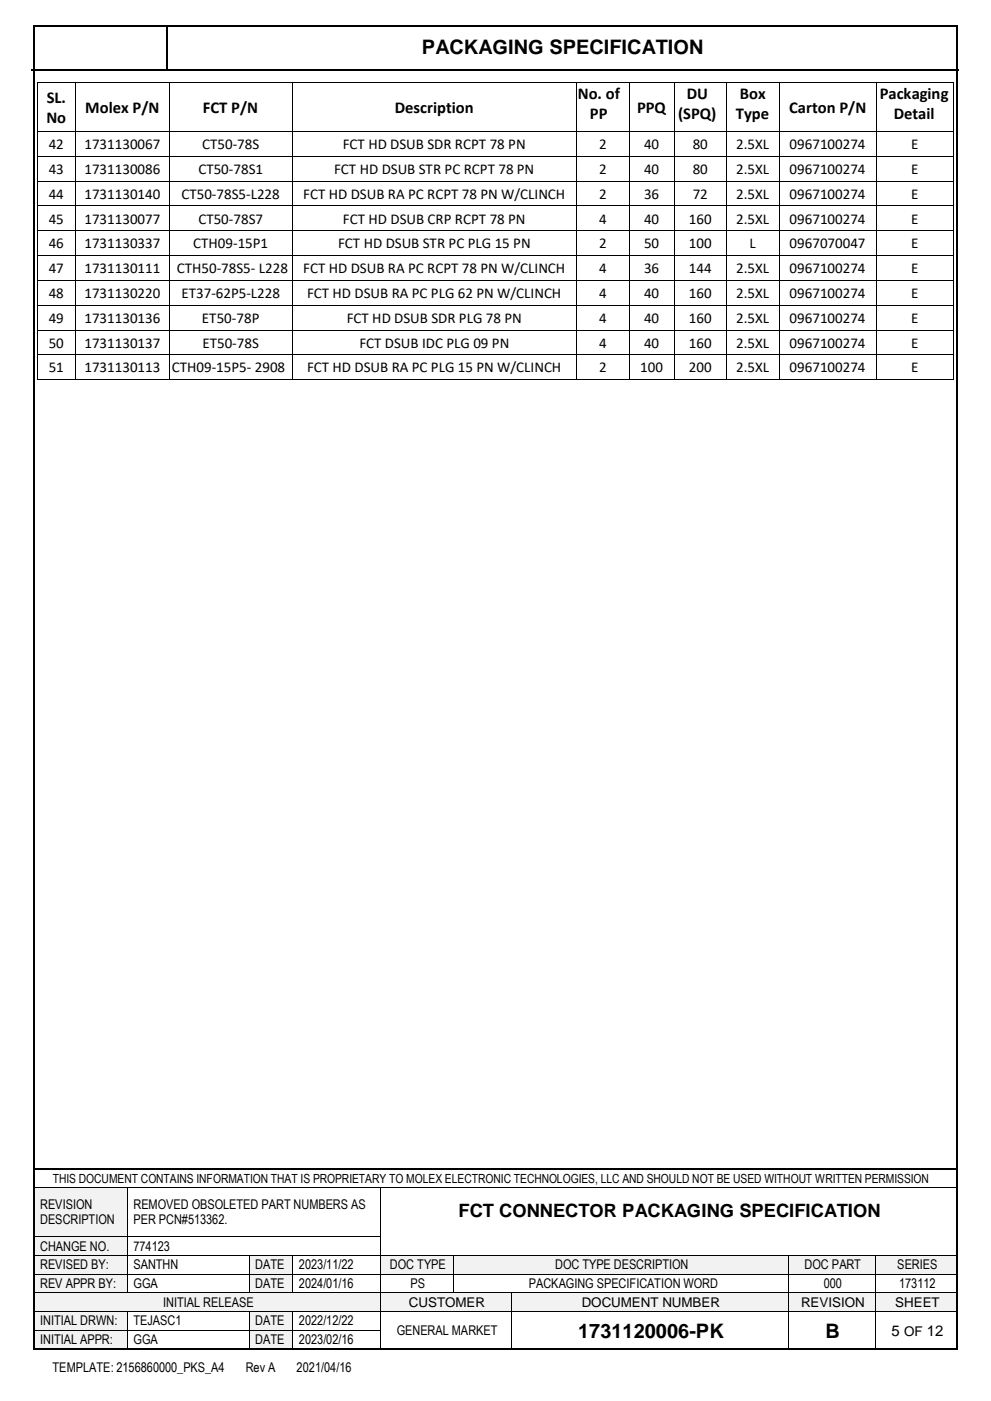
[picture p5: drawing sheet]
<svg xmlns="http://www.w3.org/2000/svg" width="210mm" height="297mm" viewBox="0 0 210 297" stroke-linecap="round" stroke-linejoin="round" font-family="sans-serif">
<defs><g id="words">
<g font-size="4.2">
<text x="89.4" y="11.5">PACKAGING SPECIFICATION</text>
<text x="122.5" y="283.5">1731120006-PK</text>
<text x="175" y="283.5">B</text>
</g>
<text font-size="3.9" x="97.2" y="258">FCT CONNECTOR PACKAGING SPECIFICATION</text>
<g font-size="3.5">
<text x="9.9" y="21.8">SL.</text>
<text x="18.1" y="24">Molex P/N</text>
<text x="43" y="24">FCT P/N</text>
<text x="83.7" y="24">Description</text>
<text x="122.5" y="21">No. of</text>
<text x="135" y="24">PPQ</text>
<text x="145.6" y="21">DU</text>
<text x="156.8" y="21">Box</text>
<text x="167.3" y="24">Carton P/N</text>
<text x="186.5" y="21">Packaging</text>
<text x="9.8" y="26.1">No</text>
<text x="125" y="25.3">PP</text>
<text x="143.7" y="25.3">(SPQ)</text>
<text x="156" y="25.3">Type</text>
<text x="189.4" y="25.3">Detail</text>
</g>
<g font-size="3.2">
<text x="10.3" y="31.6">42</text>
<text x="17.9" y="31.6">1731130067</text>
<text x="42.8" y="31.6">CT50-78S</text>
<text x="72.7" y="31.6">FCT HD DSUB SDR RCPT 78 PN</text>
<text x="127" y="31.6">2</text>
<text x="136.5" y="31.6">40</text>
<text x="146.8" y="31.6">80</text>
<text x="156" y="31.6">2.5XL</text>
<text x="167.4" y="31.6">0967100274</text>
<text x="193.1" y="31.6">E</text>
<text x="10.3" y="36.9">43</text>
<text x="17.9" y="36.9">1731130086</text>
<text x="42" y="36.9">CT50-78S1</text>
<text x="70.8" y="36.9">FCT HD DSUB STR PC RCPT 78 PN</text>
<text x="127" y="36.9">2</text>
<text x="136.5" y="36.9">40</text>
<text x="146.8" y="36.9">80</text>
<text x="156" y="36.9">2.5XL</text>
<text x="167.4" y="36.9">0967100274</text>
<text x="193.1" y="36.9">E</text>
<text x="10.3" y="42.1">44</text>
<text x="10.3" y="47.4">45</text>
<text x="17.9" y="42.1">1731130140</text>
<text x="17.9" y="47.4">1731130077</text>
<text x="38.4" y="42.1">CT50-78S5-L228</text>
<text x="42" y="47.4">CT50-78S7</text>
<text x="64.3" y="42.1">FCT HD DSUB RA PC RCPT 78 PN W/CLINCH</text>
<text x="72.7" y="47.4">FCT HD DSUB CRP RCPT 78 PN</text>
<text x="127" y="42.1">2</text>
<text x="127" y="47.4">4</text>
<text x="136.5" y="42.1">36</text>
<text x="136.5" y="47.4">40</text>
<text x="146" y="47.4">160</text>
<text x="146.8" y="42.1">72</text>
<text x="156" y="42.1">2.5XL</text>
<text x="156" y="47.4">2.5XL</text>
<text x="167.4" y="42.1">0967100274</text>
<text x="167.4" y="47.4">0967100274</text>
<text x="193.1" y="42.1">E</text>
<text x="193.1" y="47.4">E</text>
<text x="10.3" y="52.6">46</text>
<text x="17.9" y="52.6">1731130337</text>
<text x="40.9" y="52.6">CTH09-15P1</text>
<text x="71.7" y="52.6">FCT HD DSUB STR PC PLG 15 PN</text>
<text x="127" y="52.6">2</text>
<text x="136.5" y="52.6">50</text>
<text x="146" y="52.6">100</text>
<text x="158.9" y="52.6">L</text>
<text x="167.4" y="52.6">0967070047</text>
<text x="193.1" y="52.6">E</text>
<text x="10.3" y="57.9">47</text>
<text x="17.9" y="57.9">1731130111</text>
<text x="37.5" y="57.9">CTH50-78S5- L228</text>
<text x="64.3" y="57.9">FCT HD DSUB RA PC RCPT 78 PN W/CLINCH</text>
<text x="127" y="57.9">4</text>
<text x="136.5" y="57.9">36</text>
<text x="146" y="57.9">144</text>
<text x="156" y="57.9">2.5XL</text>
<text x="167.4" y="57.9">0967100274</text>
<text x="193.1" y="57.9">E</text>
<text x="10.3" y="63.2">48</text>
<text x="17.9" y="63.2">1731130220</text>
<text x="38.4" y="63.2">ET37-62P5-L228</text>
<text x="65.1" y="63.2">FCT HD DSUB RA PC PLG 62 PN W/CLINCH</text>
<text x="127" y="63.2">4</text>
<text x="136.5" y="63.2">40</text>
<text x="146" y="63.2">160</text>
<text x="156" y="63.2">2.5XL</text>
<text x="167.4" y="63.2">0967100274</text>
<text x="193.1" y="63.2">E</text>
<text x="10.3" y="68.4">49</text>
<text x="17.9" y="68.4">1731130136</text>
<text x="42.8" y="68.4">ET50-78P</text>
<text x="73.5" y="68.4">FCT HD DSUB SDR PLG 78 PN</text>
<text x="127" y="68.4">4</text>
<text x="136.5" y="68.4">40</text>
<text x="146" y="68.4">160</text>
<text x="156" y="68.4">2.5XL</text>
<text x="167.4" y="68.4">0967100274</text>
<text x="193.1" y="68.4">E</text>
<text x="10.3" y="73.7">50</text>
<text x="17.9" y="73.7">1731130137</text>
<text x="42.9" y="73.7">ET50-78S</text>
<text x="76.2" y="73.7">FCT DSUB IDC PLG 09 PN</text>
<text x="127" y="73.7">4</text>
<text x="136.5" y="73.7">40</text>
<text x="146" y="73.7">160</text>
<text x="156" y="73.7">2.5XL</text>
<text x="167.4" y="73.7">0967100274</text>
<text x="193.1" y="73.7">E</text>
<text x="10.3" y="78.9">51</text>
<text x="17.9" y="78.9">1731130113</text>
<text x="36.4" y="78.9">CTH09-15P5- 2908</text>
<text x="65.1" y="78.9">FCT HD DSUB RA PC PLG 15 PN W/CLINCH</text>
<text x="127" y="78.9">2</text>
<text x="135.7" y="78.9">100</text>
<text x="146" y="78.9">200</text>
<text x="156" y="78.9">2.5XL</text>
<text x="167.4" y="78.9">0967100274</text>
<text x="193.1" y="78.9">E</text>
<text x="189" y="283.2">5 OF 12</text>
</g>
<g font-size="2.8">
<text x="8.5" y="256.2">REVISION</text>
<text x="28.3" y="256.2">REMOVED OBSOLETED PART NUMBERS AS</text>
<text x="8.5" y="259.5">DESCRIPTION</text>
<text x="28.3" y="259.5">PER PCN#513362.</text>
<text x="8.5" y="265.1">CHANGE NO.</text>
<text x="8.5" y="269">REVISED BY:</text>
<text x="28.3" y="265.1">774123</text>
<text x="28.3" y="269">SANTHN</text>
<text x="54.1" y="269">DATE</text>
<text x="63.3" y="269">2023/11/22</text>
<text x="82.7" y="269">DOC TYPE</text>
<text x="117.7" y="269">DOC TYPE DESCRIPTION</text>
<text x="170.6" y="269">DOC PART</text>
<text x="190.2" y="269">SERIES</text>
<text x="8.5" y="273">REV APPR BY:</text>
<text x="28.3" y="273">GGA</text>
<text x="54.1" y="273">DATE</text>
<text x="63.3" y="273">2024/01/16</text>
<text x="87" y="273">PS</text>
<text x="112.1" y="273">PACKAGING SPECIFICATION WORD</text>
<text x="174.6" y="273">000</text>
<text x="190.6" y="273">173112</text>
<text x="8.5" y="280.9">INITIAL DRWN:</text>
<text x="28.3" y="280.9">TEJASC1</text>
<text x="34.6" y="276.9">INITIAL RELEASE</text>
<text x="54.1" y="280.9">DATE</text>
<text x="63.3" y="280.9">2022/12/22</text>
<text x="86.7" y="276.9">CUSTOMER</text>
<text x="123.3" y="276.9">DOCUMENT NUMBER</text>
<text x="169.8" y="276.9">REVISION</text>
<text x="189.7" y="276.9">SHEET</text>
<text x="8.5" y="284.9">INITIAL APPR:</text>
<text x="28.3" y="284.9">GGA</text>
<text x="54.1" y="284.9">DATE</text>
<text x="63.3" y="284.9">2023/02/16</text>
<text x="84.1" y="283">GENERAL MARKET</text>
<text x="11.1" y="290.7">TEMPLATE: 2156860000_PKS_A4</text>
<text x="52.1" y="290.7">Rev A</text>
<text x="62.9" y="290.7">2021/04/16</text>
</g>
<text font-size="2.7" x="11.2" y="250.7">THIS DOCUMENT CONTAINS INFORMATION THAT IS PROPRIETARY TO MOLEX ELECTRONIC TECHNOLOGIES, LLC AND SHOULD NOT BE USED WITHOUT WRITTEN PERMISSION</text>
</g></defs>
<g fill="#000">
<path d="M35.2 5.3h.3v.3h-.3z" fill-rule="evenodd"/>
<path d="M35.2 14.6h.3v.4h-.3z" fill-rule="evenodd"/>
</g>
<path d="M6.7 14.8h28.5M35.4 5.6v9M35.5 14.8h167.7M7.2 247.8h195.7" fill="none" stroke="#000" stroke-width=".34"/>
<g fill="#f2f2f2">
<path d="M7.2 251.8h19.7v10.2h-19.7z" fill-rule="evenodd"/>
<path d="M8.5 253.7h17.8v3.2h-17.8z" fill-rule="evenodd"/>
<path d="M8.5 256.9h17.8v3.2h-17.8z" fill-rule="evenodd"/>
</g>
<path d="M7.2 251.6h19.7M27 251.7v10.3M27.1 251.6h53.5M80.7 251.7v10.3M80.7 251.6h122.2" fill="none" stroke="#000" stroke-width=".21"/>
<g fill="#000">
<path d="M26.9 251.5h.2v.2h-.2z" fill-rule="evenodd"/>
<path d="M80.6 251.5h.1v.2h-.1z" fill-rule="evenodd"/>
</g>
<g fill="#f2f2f2">
<path d="M7.2 262.3h19.7v3.7h-19.7z" fill-rule="evenodd"/>
<path d="M8.5 262.5h17.8v3.2h-17.8z" fill-rule="evenodd"/>
</g>
<path d="M7.2 262.1h19.7M27 262.2v3.8M27.1 262.1h53.5M80.7 262.2v3.8" fill="none" stroke="#000" stroke-width=".21"/>
<g fill="#000">
<path d="M26.9 262h.2v.2h-.2z" fill-rule="evenodd"/>
<path d="M80.6 262h.1v.2h-.1z" fill-rule="evenodd"/>
</g>
<g fill="#f2f2f2">
<path d="M7.2 266.2h19.7v3.8h-19.7z" fill-rule="evenodd"/>
<path d="M8.5 266.4h17.8v3.3h-17.8z" fill-rule="evenodd"/>
</g>
<g fill="#fff">
<path d="M27.1 266.2h25.7v3.8h-25.7z" fill-rule="evenodd"/>
<path d="M28.3 266.4h23.8v3.3h-23.8z" fill-rule="evenodd"/>
</g>
<g fill="#f2f2f2">
<path d="M52.9 266.2h9.1v3.8h-9.1z" fill-rule="evenodd"/>
<path d="M54.1 266.4h7.2v3.3h-7.2z" fill-rule="evenodd"/>
<path d="M80.7 266.2h15.2v3.8h-15.2z" fill-rule="evenodd"/>
<path d="M81.9 266.4h13.4v3.3h-13.4z" fill-rule="evenodd"/>
<path d="M96.2 266.2h70.8v3.8h-70.8z" fill-rule="evenodd"/>
<path d="M97.3 266.4h69v3.3h-69z" fill-rule="evenodd"/>
<path d="M167.1 266.2h18.4v3.8h-18.4z" fill-rule="evenodd"/>
<path d="M168.3 266.4h16.5v3.3h-16.5z" fill-rule="evenodd"/>
<path d="M185.6 266.2h17.3v3.8h-17.3z" fill-rule="evenodd"/>
<path d="M186.8 266.4h15.3v3.3h-15.3z" fill-rule="evenodd"/>
</g>
<g fill="none" stroke="#000" stroke-width=".21">
<path d="M7.2 266.1h19.7M27 266.2v3.8M27.1 266.1h25.7M52.8 266.2v3.8M52.9 266.1h9.1M62.1 266.2v3.8M62.2 266.1h18.4M80.7 266.2v3.8M80.7 266.1h15.3M96.1 266.2v3.8M96.2 266.1h70.8M167.1 266.2v3.8"/>
<path d="M167.2 266.1h18.3M185.6 266.2v3.8M185.7 266.1h17.2"/>
</g>
<g fill="#000">
<path d="M26.9 266h.2v.2h-.2z" fill-rule="evenodd"/>
<path d="M52.8 266h.1v.2h-.1z" fill-rule="evenodd"/>
<path d="M62 266h.2v.2h-.2z" fill-rule="evenodd"/>
<path d="M80.6 266h.1v.2h-.1z" fill-rule="evenodd"/>
<path d="M96 266h.2v.2h-.2z" fill-rule="evenodd"/>
<path d="M167 266h.2v.2h-.2z" fill-rule="evenodd"/>
<path d="M185.5 266h.2v.2h-.2z" fill-rule="evenodd"/>
</g>
<g fill="#f2f2f2">
<path d="M7.2 270.1h19.7v3.8h-19.7z" fill-rule="evenodd"/>
<path d="M8.5 270.4h17.8v3.2h-17.8z" fill-rule="evenodd"/>
</g>
<g fill="#fff">
<path d="M27.1 270.1h25.7v3.8h-25.7z" fill-rule="evenodd"/>
<path d="M28.3 270.4h23.8v3.2h-23.8z" fill-rule="evenodd"/>
</g>
<g fill="#f2f2f2">
<path d="M52.9 270.1h9.1v3.8h-9.1z" fill-rule="evenodd"/>
<path d="M54.1 270.4h7.2v3.2h-7.2z" fill-rule="evenodd"/>
</g>
<g fill="#fff">
<path d="M62.2 270.1h18.3v3.8h-18.3z" fill-rule="evenodd"/>
<path d="M63.3 270.4h16.6v3.2h-16.6z" fill-rule="evenodd"/>
</g>
<g fill="none" stroke="#000" stroke-width=".21">
<path d="M7.2 270h19.7M27 270.1v3.8M27.1 270h25.7M52.8 270.1v3.8M52.9 270h9.1M62.1 270.1v3.8M62.2 270h18.4M80.7 270.1v3.8M80.7 270h15.3M96.1 270.1v3.8M96.2 270h70.8M167.1 270.1v3.8"/>
<path d="M167.2 270h18.3M185.6 270.1v3.8M185.7 270h17.2"/>
</g>
<g fill="#000">
<path d="M26.9 270h.2v.1h-.2z" fill-rule="evenodd"/>
<path d="M52.8 270h.1v.1h-.1z" fill-rule="evenodd"/>
<path d="M62 270h.2v.1h-.2z" fill-rule="evenodd"/>
<path d="M80.6 270h.1v.1h-.1z" fill-rule="evenodd"/>
<path d="M96 270h.2v.1h-.2z" fill-rule="evenodd"/>
<path d="M167 270h.2v.1h-.2z" fill-rule="evenodd"/>
<path d="M185.5 270h.2v.1h-.2z" fill-rule="evenodd"/>
</g>
<g fill="#f2f2f2">
<path d="M7.2 274.1h73.3v3.8h-73.3z" fill-rule="evenodd"/>
<path d="M8.5 274.4h71.4v3.2h-71.4z" fill-rule="evenodd"/>
<path d="M80.7 274.1h27.6v3.8h-27.6z" fill-rule="evenodd"/>
<path d="M81.9 274.4h25.7v3.2h-25.7z" fill-rule="evenodd"/>
<path d="M108.5 274.1h58.5v3.8h-58.5z" fill-rule="evenodd"/>
<path d="M109.7 274.4h56.6v3.2h-56.6z" fill-rule="evenodd"/>
<path d="M167.1 274.1h18.4v3.8h-18.4z" fill-rule="evenodd"/>
<path d="M168.3 274.4h16.5v3.2h-16.5z" fill-rule="evenodd"/>
<path d="M185.6 274.1h17.3v3.8h-17.3z" fill-rule="evenodd"/>
<path d="M186.8 274.4h15.3v3.2h-15.3z" fill-rule="evenodd"/>
</g>
<g fill="none" stroke="#000" stroke-width=".21">
<path d="M7.2 274h19.7M27.1 274h25.7M52.9 274h9.1M62.2 274h18.4M80.7 274.1v3.8M80.7 274h15.3M96.2 274h12.2M108.4 274.1v3.8M108.5 274h58.5M167.1 274.1v3.8M167.2 274h18.3M185.6 274.1v3.8"/>
<path d="M185.7 274h17.2"/>
</g>
<g fill="#000">
<path d="M26.9 273.9h.2v.2h-.2z" fill-rule="evenodd"/>
<path d="M52.8 273.9h.1v.2h-.1z" fill-rule="evenodd"/>
<path d="M62 273.9h.2v.2h-.2z" fill-rule="evenodd"/>
<path d="M80.6 273.9h.1v.2h-.1z" fill-rule="evenodd"/>
<path d="M96 273.9h.2v.2h-.2z" fill-rule="evenodd"/>
<path d="M108.4 273.9h.1v.2h-.1z" fill-rule="evenodd"/>
<path d="M167 273.9h.2v.2h-.2z" fill-rule="evenodd"/>
<path d="M185.5 273.9h.2v.2h-.2z" fill-rule="evenodd"/>
</g>
<g fill="#f2f2f2">
<path d="M7.2 278h19.7v3.8h-19.7z" fill-rule="evenodd"/>
<path d="M8.5 278.3h17.8v3.3h-17.8z" fill-rule="evenodd"/>
<path d="M52.9 278h9.1v3.8h-9.1z" fill-rule="evenodd"/>
<path d="M54.1 278.3h7.2v3.3h-7.2z" fill-rule="evenodd"/>
</g>
<g fill="#fff">
<path d="M108.5 278h58.5v8h-58.5z" fill-rule="evenodd"/>
<path d="M109.7 279.6h56.6v4.9h-56.6z" fill-rule="evenodd"/>
<path d="M167.1 278h18.4v8h-18.4z" fill-rule="evenodd"/>
<path d="M168.3 279.6h16.5v4.9h-16.5z" fill-rule="evenodd"/>
<path d="M185.6 278h17.3v8h-17.3z" fill-rule="evenodd"/>
<path d="M186.8 280.2h15.3v3.6h-15.3z" fill-rule="evenodd"/>
</g>
<g fill="none" stroke="#000" stroke-width=".21">
<path d="M7.2 278h19.7M27 278v3.8M27.1 278h25.7M52.8 278v3.8M52.9 278h9.1M62.1 278v3.8M62.2 278h18.4M80.7 278v3.8M80.7 278h27.7M108.4 278v3.8M108.5 278h58.5M167.1 278v3.8"/>
<path d="M167.2 278h18.3M185.6 278v3.8M185.7 278h17.2"/>
</g>
<g fill="#000">
<path d="M26.9 277.9h.2v.1h-.2z" fill-rule="evenodd"/>
<path d="M52.8 277.9h.1v.1h-.1z" fill-rule="evenodd"/>
<path d="M62 277.9h.2v.1h-.2z" fill-rule="evenodd"/>
<path d="M80.6 277.9h.1v.1h-.1z" fill-rule="evenodd"/>
<path d="M108.4 277.9h.1v.1h-.1z" fill-rule="evenodd"/>
<path d="M167 277.9h.2v.1h-.2z" fill-rule="evenodd"/>
<path d="M185.5 277.9h.2v.1h-.2z" fill-rule="evenodd"/>
</g>
<g fill="#f2f2f2">
<path d="M7.2 282h19.7v4h-19.7z" fill-rule="evenodd"/>
<path d="M8.5 282.4h17.8v3.2h-17.8z" fill-rule="evenodd"/>
<path d="M52.9 282h9.1v4h-9.1z" fill-rule="evenodd"/>
<path d="M54.1 282.4h7.2v3.2h-7.2z" fill-rule="evenodd"/>
</g>
<g fill="none" stroke="#000" stroke-width=".21">
<path d="M8 17.7v10.1M8 17.6h7.9M16 17.7v10.1M16.1 17.6h19.7M35.9 17.7v10.1M36 17.6h25.9M61.9 17.7v10.1M62 17.6h60.2M122.3 17.7v10.1M122.4 17.6h10.9M133.4 17.7v10.1M133.5 17.6h9.3"/>
<path d="M142.9 17.7v10.1M143 17.6h11M154 17.7v10.1M154.1 17.6h11M165.1 17.7v10.1M165.2 17.6h20.5M185.8 17.7v10.1M185.9 17.6h16.1M202.1 17.7v10.1M8 28v5.1M8 33.2v5.1M8 38.5v5.1"/>
<path d="M8 27.9h7.9M8 33.2h7.9M8 38.4h7.9M16 28v5.1M16 33.2v5.1M16 38.5v5.1M16.1 27.9h19.7M16.1 33.2h19.7M16.1 38.4h19.7M35.9 28v5.1M35.9 33.2v5.1M35.9 38.5v5.1"/>
<path d="M36 27.9h25.9M36 33.2h25.9M36 38.4h25.9M61.9 28v5.1M61.9 33.2v5.1M61.9 38.5v5.1M62 27.9h60.2M62 33.2h60.2M62 38.4h60.2M122.3 28v5.1M122.3 33.2v5.1M122.3 38.5v5.1"/>
<path d="M122.4 27.9h10.9M122.4 33.2h10.9M122.4 38.4h10.9M133.4 28v5.1M133.4 33.2v5.1M133.4 38.5v5.1M133.5 27.9h9.3M133.5 33.2h9.3M133.5 38.4h9.3M142.9 28v5.1M142.9 33.2v5.1M142.9 38.5v5.1"/>
<path d="M143 27.9h11M143 33.2h11M143 38.4h11M154 28v5.1M154 33.2v5.1M154 38.5v5.1M154.1 27.9h11M154.1 33.2h11M154.1 38.4h11M165.1 28v5.1M165.1 33.2v5.1M165.1 38.5v5.1"/>
<path d="M165.2 27.9h20.5M165.2 33.2h20.5M165.2 38.4h20.5M185.8 28v5.1M185.8 33.2v5.1M185.8 38.5v5.1M185.9 27.9h16.1M185.9 33.2h16.1M185.9 38.4h16.1M202.1 28v5.1M202.1 33.2v5.1M202.1 38.5v5.1"/>
<path d="M8 43.7v5.1M8 49v5.1M8 54.2v5.2M8 59.5v5.1M8 43.7h7.9M8 48.9h7.9M8 54.2h7.9M8 59.4h7.9M16 43.7v5.1M16 49v5.1M16 54.2v5.2M16 59.5v5.1"/>
<path d="M16.1 43.7h19.7M16.1 48.9h19.7M16.1 54.2h19.7M16.1 59.4h19.7M35.9 43.7v5.1M35.9 49v5.1M35.9 54.2v5.2M35.9 59.5v5.1M36 43.7h25.9M36 48.9h25.9M36 54.2h25.9M36 59.4h25.9"/>
<path d="M61.9 43.7v5.1M61.9 49v5.1M61.9 54.2v5.2M61.9 59.5v5.1M62 43.7h60.2M62 48.9h60.2M62 54.2h60.2M62 59.4h60.2M122.3 43.7v5.1M122.3 49v5.1M122.3 54.2v5.2M122.3 59.5v5.1"/>
<path d="M122.4 43.7h10.9M122.4 48.9h10.9M122.4 54.2h10.9M122.4 59.4h10.9M133.4 43.7v5.1M133.4 49v5.1M133.4 54.2v5.2M133.4 59.5v5.1M133.5 43.7h9.3M133.5 48.9h9.3M133.5 54.2h9.3M133.5 59.4h9.3"/>
<path d="M142.9 43.7v5.1M142.9 49v5.1M142.9 54.2v5.2M142.9 59.5v5.1M143 43.7h11M143 48.9h11M143 54.2h11M143 59.4h11M154 43.7v5.1M154 49v5.1M154 54.2v5.2M154 59.5v5.1"/>
<path d="M154.1 43.7h11M154.1 48.9h11M154.1 54.2h11M154.1 59.4h11M165.1 43.7v5.1M165.1 49v5.1M165.1 54.2v5.2M165.1 59.5v5.1M165.2 43.7h20.5M165.2 48.9h20.5M165.2 54.2h20.5M165.2 59.4h20.5"/>
<path d="M185.8 43.7v5.1M185.8 49v5.1M185.8 54.2v5.2M185.8 59.5v5.1M185.9 43.7h16.1M185.9 48.9h16.1M185.9 54.2h16.1M185.9 59.4h16.1M202.1 43.7v5.1M202.1 49v5.1M202.1 54.2v5.2M202.1 59.5v5.1"/>
<path d="M8 64.8v5.1M8 70v5.1M8 75.3v5.1M8 64.7h7.9M8 69.9h7.9M8 75.2h7.9M16 64.8v5.1M16 70v5.1M16 75.3v5.1M16.1 64.7h19.7M16.1 69.9h19.7M16.1 75.2h19.7"/>
<path d="M35.9 64.8v5.1M35.9 70v5.1M35.9 75.3v5.1M36 64.7h25.9M36 69.9h25.9M36 75.2h25.9M61.9 64.8v5.1M61.9 70v5.1M61.9 75.3v5.1M62 64.7h60.2M62 69.9h60.2M62 75.2h60.2"/>
<path d="M122.3 64.8v5.1M122.3 70v5.1M122.3 75.3v5.1M122.4 64.7h10.9M122.4 69.9h10.9M122.4 75.2h10.9M133.4 64.8v5.1M133.4 70v5.1M133.4 75.3v5.1M133.5 64.7h9.3M133.5 69.9h9.3M133.5 75.2h9.3"/>
<path d="M142.9 64.8v5.1M142.9 70v5.1M142.9 75.3v5.1M143 64.7h11M143 69.9h11M143 75.2h11M154 64.8v5.1M154 70v5.1M154 75.3v5.1M154.1 64.7h11M154.1 69.9h11M154.1 75.2h11"/>
<path d="M165.1 64.8v5.1M165.1 70v5.1M165.1 75.3v5.1M165.2 64.7h20.5M165.2 69.9h20.5M165.2 75.2h20.5M185.8 64.8v5.1M185.8 70v5.1M185.8 75.3v5.1M185.9 64.7h16.1M185.9 69.9h16.1M185.9 75.2h16.1"/>
<path d="M202.1 64.8v5.1M202.1 70v5.1M202.1 75.3v5.1M8 80.4h7.9M16.1 80.4h19.7M36 80.4h25.9M62 80.4h60.2M122.4 80.4h10.9M133.5 80.4h9.3M143 80.4h11M154.1 80.4h11M165.2 80.4h20.5"/>
<path d="M185.9 80.4h16.1M7.2 281.9h19.7M7.2 286.1h19.7M27 282v4M27.1 281.9h25.7M27.1 286.1h25.7M52.8 282v4M52.9 281.9h9.1M52.9 286.1h9.1M62.1 282v4M62.2 281.9h18.4M62.2 286.1h18.4"/>
<path d="M80.7 282v4M80.7 286.1h27.7M108.4 282v4M108.5 286.1h58.5M167.1 282v4M167.2 286.1h18.3M185.6 282v4M185.7 286.1h17.2"/>
</g>
<g fill="#000">
<path d="M7 5.3h.4v.3h-.4z" fill-rule="evenodd"/>
<path d="M7 5.3h.4v.3h-.4z" fill-rule="evenodd"/>
<path d="M7.9 17.5h.1v.2h-.1z" fill-rule="evenodd"/>
<path d="M7.9 17.5h.1v.2h-.1z" fill-rule="evenodd"/>
<path d="M15.9 17.5h.2v.2h-.2z" fill-rule="evenodd"/>
<path d="M35.8 17.5h.2v.2h-.2z" fill-rule="evenodd"/>
<path d="M61.9 17.5h.1v.2h-.1z" fill-rule="evenodd"/>
<path d="M122.2 17.5h.2v.2h-.2z" fill-rule="evenodd"/>
<path d="M133.3 17.5h.2v.2h-.2z" fill-rule="evenodd"/>
<path d="M142.8 17.5h.2v.2h-.2z" fill-rule="evenodd"/>
<path d="M154 17.5h.1v.2h-.1z" fill-rule="evenodd"/>
<path d="M165.1 17.5h.1v.2h-.1z" fill-rule="evenodd"/>
<path d="M185.7 17.5h.2v.2h-.2z" fill-rule="evenodd"/>
<path d="M202 17.5h.2v.2h-.2z" fill-rule="evenodd"/>
<path d="M202 17.5h.2v.2h-.2z" fill-rule="evenodd"/>
<path d="M202.7 5.3h.4v.3h-.4z" fill-rule="evenodd"/>
<path d="M202.7 5.3h.4v.3h-.4z" fill-rule="evenodd"/>
<path d="M7.9 27.8h.1v.2h-.1z" fill-rule="evenodd"/>
<path d="M7.9 33.1h.1v.1h-.1z" fill-rule="evenodd"/>
<path d="M7.9 38.3h.1v.2h-.1z" fill-rule="evenodd"/>
<path d="M15.9 27.8h.2v.2h-.2z" fill-rule="evenodd"/>
<path d="M15.9 33.1h.2v.1h-.2z" fill-rule="evenodd"/>
<path d="M15.9 38.3h.2v.2h-.2z" fill-rule="evenodd"/>
<path d="M35.8 27.8h.2v.2h-.2z" fill-rule="evenodd"/>
<path d="M35.8 33.1h.2v.1h-.2z" fill-rule="evenodd"/>
<path d="M35.8 38.3h.2v.2h-.2z" fill-rule="evenodd"/>
<path d="M61.9 27.8h.1v.2h-.1z" fill-rule="evenodd"/>
<path d="M61.9 33.1h.1v.1h-.1z" fill-rule="evenodd"/>
<path d="M61.9 38.3h.1v.2h-.1z" fill-rule="evenodd"/>
<path d="M122.2 27.8h.2v.2h-.2z" fill-rule="evenodd"/>
<path d="M122.2 33.1h.2v.1h-.2z" fill-rule="evenodd"/>
<path d="M122.2 38.3h.2v.2h-.2z" fill-rule="evenodd"/>
<path d="M133.3 27.8h.2v.2h-.2z" fill-rule="evenodd"/>
<path d="M133.3 33.1h.2v.1h-.2z" fill-rule="evenodd"/>
<path d="M133.3 38.3h.2v.2h-.2z" fill-rule="evenodd"/>
<path d="M142.8 27.8h.2v.2h-.2z" fill-rule="evenodd"/>
<path d="M142.8 33.1h.2v.1h-.2z" fill-rule="evenodd"/>
<path d="M142.8 38.3h.2v.2h-.2z" fill-rule="evenodd"/>
<path d="M154 27.8h.1v.2h-.1z" fill-rule="evenodd"/>
<path d="M154 33.1h.1v.1h-.1z" fill-rule="evenodd"/>
<path d="M154 38.3h.1v.2h-.1z" fill-rule="evenodd"/>
<path d="M165.1 27.8h.1v.2h-.1z" fill-rule="evenodd"/>
<path d="M165.1 33.1h.1v.1h-.1z" fill-rule="evenodd"/>
<path d="M165.1 38.3h.1v.2h-.1z" fill-rule="evenodd"/>
<path d="M185.7 27.8h.2v.2h-.2z" fill-rule="evenodd"/>
<path d="M185.7 33.1h.2v.1h-.2z" fill-rule="evenodd"/>
<path d="M185.7 38.3h.2v.2h-.2z" fill-rule="evenodd"/>
<path d="M202 27.8h.2v.2h-.2z" fill-rule="evenodd"/>
<path d="M202 33.1h.2v.1h-.2z" fill-rule="evenodd"/>
<path d="M202 38.3h.2v.2h-.2z" fill-rule="evenodd"/>
<path d="M7.9 43.6h.1v.1h-.1z" fill-rule="evenodd"/>
<path d="M7.9 48.8h.1v.2h-.1z" fill-rule="evenodd"/>
<path d="M7.9 54.1h.1v.1h-.1z" fill-rule="evenodd"/>
<path d="M7.9 59.4h.1v.1h-.1z" fill-rule="evenodd"/>
<path d="M15.9 43.6h.2v.1h-.2z" fill-rule="evenodd"/>
<path d="M15.9 48.8h.2v.2h-.2z" fill-rule="evenodd"/>
<path d="M15.9 54.1h.2v.1h-.2z" fill-rule="evenodd"/>
<path d="M15.9 59.4h.2v.1h-.2z" fill-rule="evenodd"/>
<path d="M35.8 43.6h.2v.1h-.2z" fill-rule="evenodd"/>
<path d="M35.8 48.8h.2v.2h-.2z" fill-rule="evenodd"/>
<path d="M35.8 54.1h.2v.1h-.2z" fill-rule="evenodd"/>
<path d="M35.8 59.4h.2v.1h-.2z" fill-rule="evenodd"/>
<path d="M61.9 43.6h.1v.1h-.1z" fill-rule="evenodd"/>
<path d="M61.9 48.8h.1v.2h-.1z" fill-rule="evenodd"/>
<path d="M61.9 54.1h.1v.1h-.1z" fill-rule="evenodd"/>
<path d="M61.9 59.4h.1v.1h-.1z" fill-rule="evenodd"/>
<path d="M122.2 43.6h.2v.1h-.2z" fill-rule="evenodd"/>
<path d="M122.2 48.8h.2v.2h-.2z" fill-rule="evenodd"/>
<path d="M122.2 54.1h.2v.1h-.2z" fill-rule="evenodd"/>
<path d="M122.2 59.4h.2v.1h-.2z" fill-rule="evenodd"/>
<path d="M133.3 43.6h.2v.1h-.2z" fill-rule="evenodd"/>
<path d="M133.3 48.8h.2v.2h-.2z" fill-rule="evenodd"/>
<path d="M133.3 54.1h.2v.1h-.2z" fill-rule="evenodd"/>
<path d="M133.3 59.4h.2v.1h-.2z" fill-rule="evenodd"/>
<path d="M142.8 43.6h.2v.1h-.2z" fill-rule="evenodd"/>
<path d="M142.8 48.8h.2v.2h-.2z" fill-rule="evenodd"/>
<path d="M142.8 54.1h.2v.1h-.2z" fill-rule="evenodd"/>
<path d="M142.8 59.4h.2v.1h-.2z" fill-rule="evenodd"/>
<path d="M154 43.6h.1v.1h-.1z" fill-rule="evenodd"/>
<path d="M154 48.8h.1v.2h-.1z" fill-rule="evenodd"/>
<path d="M154 54.1h.1v.1h-.1z" fill-rule="evenodd"/>
<path d="M154 59.4h.1v.1h-.1z" fill-rule="evenodd"/>
<path d="M165.1 43.6h.1v.1h-.1z" fill-rule="evenodd"/>
<path d="M165.1 48.8h.1v.2h-.1z" fill-rule="evenodd"/>
<path d="M165.1 54.1h.1v.1h-.1z" fill-rule="evenodd"/>
<path d="M165.1 59.4h.1v.1h-.1z" fill-rule="evenodd"/>
<path d="M185.7 43.6h.2v.1h-.2z" fill-rule="evenodd"/>
<path d="M185.7 48.8h.2v.2h-.2z" fill-rule="evenodd"/>
<path d="M185.7 54.1h.2v.1h-.2z" fill-rule="evenodd"/>
<path d="M185.7 59.4h.2v.1h-.2z" fill-rule="evenodd"/>
<path d="M202 43.6h.2v.1h-.2z" fill-rule="evenodd"/>
<path d="M202 48.8h.2v.2h-.2z" fill-rule="evenodd"/>
<path d="M202 54.1h.2v.1h-.2z" fill-rule="evenodd"/>
<path d="M202 59.4h.2v.1h-.2z" fill-rule="evenodd"/>
<path d="M7.9 64.6h.1v.2h-.1z" fill-rule="evenodd"/>
<path d="M7.9 69.9h.1v.1h-.1z" fill-rule="evenodd"/>
<path d="M7.9 75.1h.1v.2h-.1z" fill-rule="evenodd"/>
<path d="M15.9 64.6h.2v.2h-.2z" fill-rule="evenodd"/>
<path d="M15.9 69.9h.2v.1h-.2z" fill-rule="evenodd"/>
<path d="M15.9 75.1h.2v.2h-.2z" fill-rule="evenodd"/>
<path d="M35.8 64.6h.2v.2h-.2z" fill-rule="evenodd"/>
<path d="M35.8 69.9h.2v.1h-.2z" fill-rule="evenodd"/>
<path d="M35.8 75.1h.2v.2h-.2z" fill-rule="evenodd"/>
<path d="M61.9 64.6h.1v.2h-.1z" fill-rule="evenodd"/>
<path d="M61.9 69.9h.1v.1h-.1z" fill-rule="evenodd"/>
<path d="M61.9 75.1h.1v.2h-.1z" fill-rule="evenodd"/>
<path d="M122.2 64.6h.2v.2h-.2z" fill-rule="evenodd"/>
<path d="M122.2 69.9h.2v.1h-.2z" fill-rule="evenodd"/>
<path d="M122.2 75.1h.2v.2h-.2z" fill-rule="evenodd"/>
<path d="M133.3 64.6h.2v.2h-.2z" fill-rule="evenodd"/>
<path d="M133.3 69.9h.2v.1h-.2z" fill-rule="evenodd"/>
<path d="M133.3 75.1h.2v.2h-.2z" fill-rule="evenodd"/>
<path d="M142.8 64.6h.2v.2h-.2z" fill-rule="evenodd"/>
<path d="M142.8 69.9h.2v.1h-.2z" fill-rule="evenodd"/>
<path d="M142.8 75.1h.2v.2h-.2z" fill-rule="evenodd"/>
<path d="M154 64.6h.1v.2h-.1z" fill-rule="evenodd"/>
<path d="M154 69.9h.1v.1h-.1z" fill-rule="evenodd"/>
<path d="M154 75.1h.1v.2h-.1z" fill-rule="evenodd"/>
<path d="M165.1 64.6h.1v.2h-.1z" fill-rule="evenodd"/>
<path d="M165.1 69.9h.1v.1h-.1z" fill-rule="evenodd"/>
<path d="M165.1 75.1h.1v.2h-.1z" fill-rule="evenodd"/>
<path d="M185.7 64.6h.2v.2h-.2z" fill-rule="evenodd"/>
<path d="M185.7 69.9h.2v.1h-.2z" fill-rule="evenodd"/>
<path d="M185.7 75.1h.2v.2h-.2z" fill-rule="evenodd"/>
<path d="M202 64.6h.2v.2h-.2z" fill-rule="evenodd"/>
<path d="M202 69.9h.2v.1h-.2z" fill-rule="evenodd"/>
<path d="M202 75.1h.2v.2h-.2z" fill-rule="evenodd"/>
<path d="M7.9 80.4h.1v.1h-.1z" fill-rule="evenodd"/>
<path d="M7.9 80.4h.1v.1h-.1z" fill-rule="evenodd"/>
<path d="M15.9 80.4h.2v.1h-.2z" fill-rule="evenodd"/>
<path d="M35.8 80.4h.2v.1h-.2z" fill-rule="evenodd"/>
<path d="M61.9 80.4h.1v.1h-.1z" fill-rule="evenodd"/>
<path d="M122.2 80.4h.2v.1h-.2z" fill-rule="evenodd"/>
<path d="M133.3 80.4h.2v.1h-.2z" fill-rule="evenodd"/>
<path d="M142.8 80.4h.2v.1h-.2z" fill-rule="evenodd"/>
<path d="M154 80.4h.1v.1h-.1z" fill-rule="evenodd"/>
<path d="M165.1 80.4h.1v.1h-.1z" fill-rule="evenodd"/>
<path d="M185.7 80.4h.2v.1h-.2z" fill-rule="evenodd"/>
<path d="M202 80.4h.2v.1h-.2z" fill-rule="evenodd"/>
<path d="M202 80.4h.2v.1h-.2z" fill-rule="evenodd"/>
<path d="M7 285.7h.4v.3h-.4z" fill-rule="evenodd"/>
<path d="M7 285.7h.4v.3h-.4z" fill-rule="evenodd"/>
<path d="M26.9 281.8h.2v.2h-.2z" fill-rule="evenodd"/>
<path d="M26.9 286h.2v.2h-.2z" fill-rule="evenodd"/>
<path d="M52.8 281.8h.1v.2h-.1z" fill-rule="evenodd"/>
<path d="M52.8 286h.1v.2h-.1z" fill-rule="evenodd"/>
<path d="M62 281.8h.2v.2h-.2z" fill-rule="evenodd"/>
<path d="M62 286h.2v.2h-.2z" fill-rule="evenodd"/>
<path d="M80.6 281.8h.1v.2h-.1z" fill-rule="evenodd"/>
<path d="M80.6 286h.1v.2h-.1z" fill-rule="evenodd"/>
<path d="M108.4 281.8h.1v.2h-.1z" fill-rule="evenodd"/>
<path d="M108.4 286h.1v.2h-.1z" fill-rule="evenodd"/>
<path d="M167 281.8h.2v.2h-.2z" fill-rule="evenodd"/>
<path d="M167 286h.2v.2h-.2z" fill-rule="evenodd"/>
<path d="M185.5 281.8h.2v.2h-.2z" fill-rule="evenodd"/>
<path d="M185.5 286h.2v.2h-.2z" fill-rule="evenodd"/>
<path d="M202.7 285.7h.4v.3h-.4z" fill-rule="evenodd"/>
<path d="M202.7 285.7h.4v.3h-.4z" fill-rule="evenodd"/>
</g>
<path d="M7.2 5.6v280.1M7.4 5.5h195.3M202.9 5.6v280.1M7.4 285.9h195.3" fill="none" stroke="#000" stroke-width=".34"/>
<use href="#words"/>
</svg>
